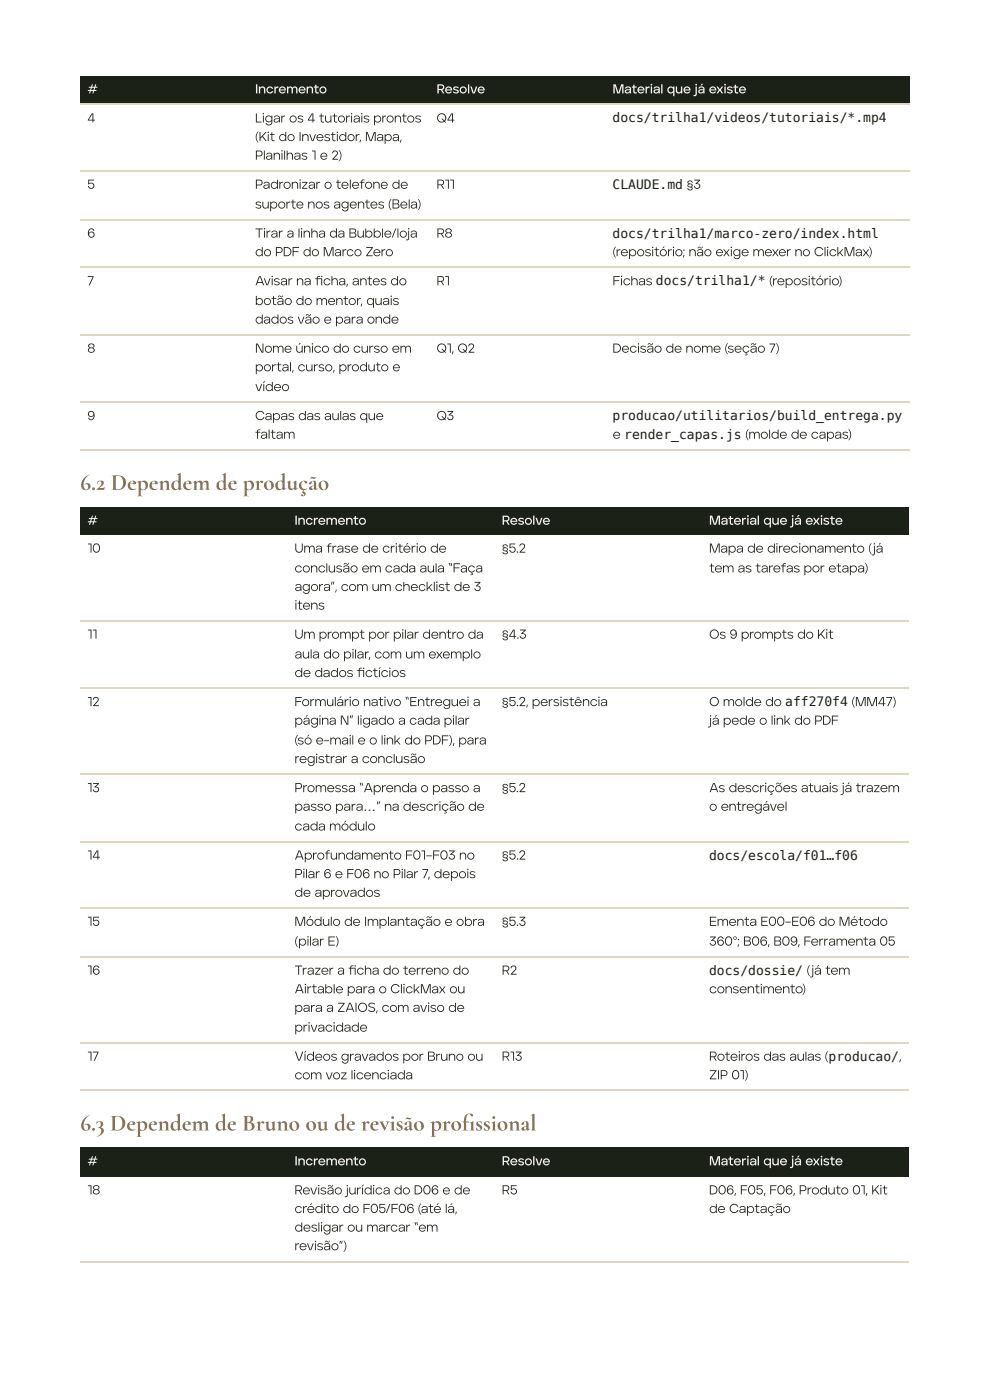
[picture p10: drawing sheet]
<svg xmlns="http://www.w3.org/2000/svg" width="210mm" height="297mm" viewBox="0 0 210 297" stroke-linecap="round" stroke-linejoin="round" font-family="sans-serif">
<defs><g id="words">
<g font-size="4.9" fill="#8b714e">
<text x="17.1" y="104">6.2 Dependem de produção</text>
<text x="17.1" y="240.1">6.3 Dependem de Bruno ou de revisão profssional</text>
<text x="98.1" y="240.1">i</text>
</g>
<g font-size="2.8" fill="#fef5f0">
<text x="18.5" y="19.8">#</text>
<text x="54.2" y="19.8">Incremento</text>
<text x="92.7" y="19.8">Resolve</text>
<text x="130.1" y="19.8">Material que já existe</text>
<text x="18.5" y="111.5">#</text>
<text x="62.6" y="111.5">Incremento</text>
<text x="106.6" y="111.5">Resolve</text>
<text x="150.6" y="111.5">Material que já existe</text>
<text x="18.5" y="247.5">#</text>
<text x="62.6" y="247.5">Incremento</text>
<text x="106.6" y="247.5">Resolve</text>
<text x="150.6" y="247.5">Material que já existe</text>
</g>
<g font-size="2.8" fill="#1b2117">
<text x="18.5" y="26">4</text>
<text x="54.2" y="26">Ligar os 4 tutoriais prontos</text>
<text x="54.2" y="30">(Kit do Investidor, Mapa,</text>
<text x="92.7" y="26">Q4</text>
<text x="130.1" y="26">docs/trilha1/videos/tutoriais/*.mp4</text>
<text x="54.2" y="33.9">Planilhas 1 e 2)</text>
<text x="18.5" y="40.1">5</text>
<text x="54.2" y="40.1">Padronizar o telefone de</text>
<text x="92.7" y="40.1">R11</text>
<text x="130.1" y="40.1">CLAUDE.md §3</text>
<text x="54.2" y="44.3">suporte nos agentes (Bela)</text>
<text x="18.5" y="50.5">6</text>
<text x="54.2" y="50.5">Tirar a linha da Bubble/loja</text>
<text x="92.7" y="50.5">R8</text>
<text x="130.1" y="50.5">docs/trilha1/marco-zero/index.html</text>
<text x="54.2" y="54.4">do PDF do Marco Zero</text>
<text x="130.1" y="54.4">(repositório; não exige mexer no ClickMax)</text>
<text x="18.5" y="60.6">7</text>
<text x="54.2" y="60.6">Avisar na fcha, antes do</text>
<text x="54.2" y="64.8">botão do mentor, quais</text>
<text x="66.9" y="60.6">i</text>
<text x="92.7" y="60.6">R1</text>
<text x="130.1" y="60.6">Fichas docs/trilha1/* (repositório)</text>
<text x="54.2" y="68.7">dados vão e para onde</text>
<text x="18.5" y="74.9">8</text>
<text x="54.2" y="74.9">Nome único do curso em</text>
<text x="92.7" y="74.9">Q1, Q2</text>
<text x="130.1" y="74.9">Decisão de nome (seção 7)</text>
<text x="54.2" y="78.9">portal, curso, produto e</text>
<text x="54.2" y="83.1">vídeo</text>
<text x="18.5" y="89.2">9</text>
<text x="54.2" y="89.2">Capas das aulas que</text>
<text x="92.7" y="89.2">Q3</text>
<text x="130.1" y="89.2">producao/utilitarios/build_entrega.py</text>
<text x="54.2" y="93.2">faltam</text>
<text x="130.1" y="93.2">e render_capas.js (molde de capas)</text>
<text x="18.5" y="117.4">10</text>
<text x="62.6" y="117.4">Uma frase de critério de</text>
<text x="106.6" y="117.4">§5.2</text>
<text x="150.6" y="117.4">Mapa de direcionamento (já</text>
<text x="62.6" y="121.6">conclusão em cada aula “Faça</text>
<text x="62.6" y="125.5">agora”, com um checklist de 3</text>
<text x="150.6" y="121.6">tem as tarefas por etapa)</text>
<text x="62.6" y="129.5">itens</text>
<text x="18.5" y="135.7">11</text>
<text x="62.6" y="135.7">Um prompt por pilar dentro da</text>
<text x="106.6" y="135.7">§4.3</text>
<text x="150.6" y="135.7">Os 9 prompts do Kit</text>
<text x="62.6" y="139.9">aula do pilar, com um exemplo</text>
<text x="62.6" y="143.8">de dados fctícios</text>
<text x="75.8" y="143.8">i</text>
<text x="18.5" y="150">12</text>
<text x="62.6" y="150">Formulário nativo “Entreguei a</text>
<text x="106.6" y="150">§5.2, persistência</text>
<text x="150.6" y="150">O molde do aff270f4 (MM47)</text>
<text x="62.6" y="153.9">página N” ligado a cada pilar</text>
<text x="150.6" y="153.9">já pede o link do PDF</text>
<text x="62.6" y="158.1">(só e-mail e o link do PDF), para</text>
<text x="62.6" y="162.1">registrar a conclusão</text>
<text x="18.5" y="168.2">13</text>
<text x="62.6" y="168.2">Promessa “Aprenda o passo a</text>
<text x="62.6" y="172.2">passo para…” na descrição de</text>
<text x="106.6" y="168.2">§5.2</text>
<text x="150.6" y="168.2">As descrições atuais já trazem</text>
<text x="150.6" y="172.2">o entregável</text>
<text x="62.6" y="176.4">cada módulo</text>
<text x="18.5" y="182.6">14</text>
<text x="62.6" y="182.6">Aprofundamento F01–F03 no</text>
<text x="106.6" y="182.6">§5.2</text>
<text x="150.6" y="182.6">docs/escola/f01…f06</text>
<text x="62.6" y="186.5">Pilar 6 e F06 no Pilar 7, depois</text>
<text x="62.6" y="190.5">de aprovados</text>
<text x="18.5" y="196.6">15</text>
<text x="62.6" y="196.6">Módulo de Implantação e obra</text>
<text x="106.6" y="196.6">§5.3</text>
<text x="150.6" y="196.6">Ementa E00–E06 do Método</text>
<text x="62.6" y="200.8">(pilar E)</text>
<text x="150.6" y="200.8">360°; B06, B09, Ferramenta 05</text>
<text x="18.5" y="207">16</text>
<text x="62.6" y="207">Trazer a fcha do terreno do</text>
<text x="74" y="207">i</text>
<text x="106.6" y="207">R2</text>
<text x="150.6" y="207">docs/dossie/ (já tem</text>
<text x="62.6" y="211">Airtable para o ClickMax ou</text>
<text x="62.6" y="214.9">para a ZAIOS, com aviso de</text>
<text x="150.6" y="211">consentimento)</text>
<text x="62.6" y="219.1">privacidade</text>
<text x="18.5" y="225.3">17</text>
<text x="62.6" y="225.3">Vídeos gravados por Bruno ou</text>
<text x="106.6" y="225.3">R13</text>
<text x="150.6" y="225.3">Roteiros das aulas (producao/,</text>
<text x="62.6" y="229.2">com voz licenciada</text>
<text x="150.6" y="229.2">ZIP 01)</text>
<text x="18.5" y="253.7">18</text>
<text x="62.6" y="253.7">Revisão jurídica do D06 e de</text>
<text x="62.6" y="257.6">crédito do F05/F06 (até lá,</text>
<text x="106.6" y="253.7">R5</text>
<text x="150.6" y="253.7">D06, F05, F06, Produto 01, Kit</text>
<text x="150.6" y="257.6">de Captação</text>
<text x="62.6" y="261.6">desligar ou marcar “em</text>
<text x="62.6" y="265.5">revisão”)</text>
</g>
</g></defs>
<g fill="#1b2117">
<path d="M17.1 16.1h35.5v6h-35.5z"/>
<path d="M52.6 16.1h38.5v6h-38.5z"/>
<path d="M91.1 16.1h37.6v6h-37.6z"/>
<path d="M128.7 16.1h64.4v6h-64.4z"/>
</g>
<path d="M17.1 22.2h176M17.1 36.3h176M17.1 46.6h176M17.1 56.8h176M17.1 71.1h176M17.1 85.4h176M17.1 95.5h176" fill="none" stroke="#ded6bf" stroke-width=".25"/>
<g fill="#1b2117">
<path d="M17.1 107.8h43.9v5.9h-43.9z"/>
<path d="M61 107.8h44.2v5.9h-44.2z"/>
<path d="M105.2 107.8h44v5.9h-44z"/>
<path d="M149.2 107.8h43.9v5.9h-43.9z"/>
</g>
<path d="M17.1 131.8h176M17.1 146.1h176M17.1 164.4h176M17.1 178.7h176M17.1 192.8h176M17.1 203.2h176M17.1 221.5h176M17.1 231.6h176" fill="none" stroke="#ded6bf" stroke-width=".25"/>
<g fill="#1b2117">
<path d="M17.1 243.8h43.9v6.2h-43.9z"/>
<path d="M61 243.8h44.2v6.2h-44.2z"/>
<path d="M105.2 243.8h44v6.2h-44z"/>
<path d="M149.2 243.8h43.9v6.2h-43.9z"/>
</g>
<path d="M17.1 268.1h176" fill="none" stroke="#ded6bf" stroke-width=".25"/>
<use href="#words"/>
</svg>
